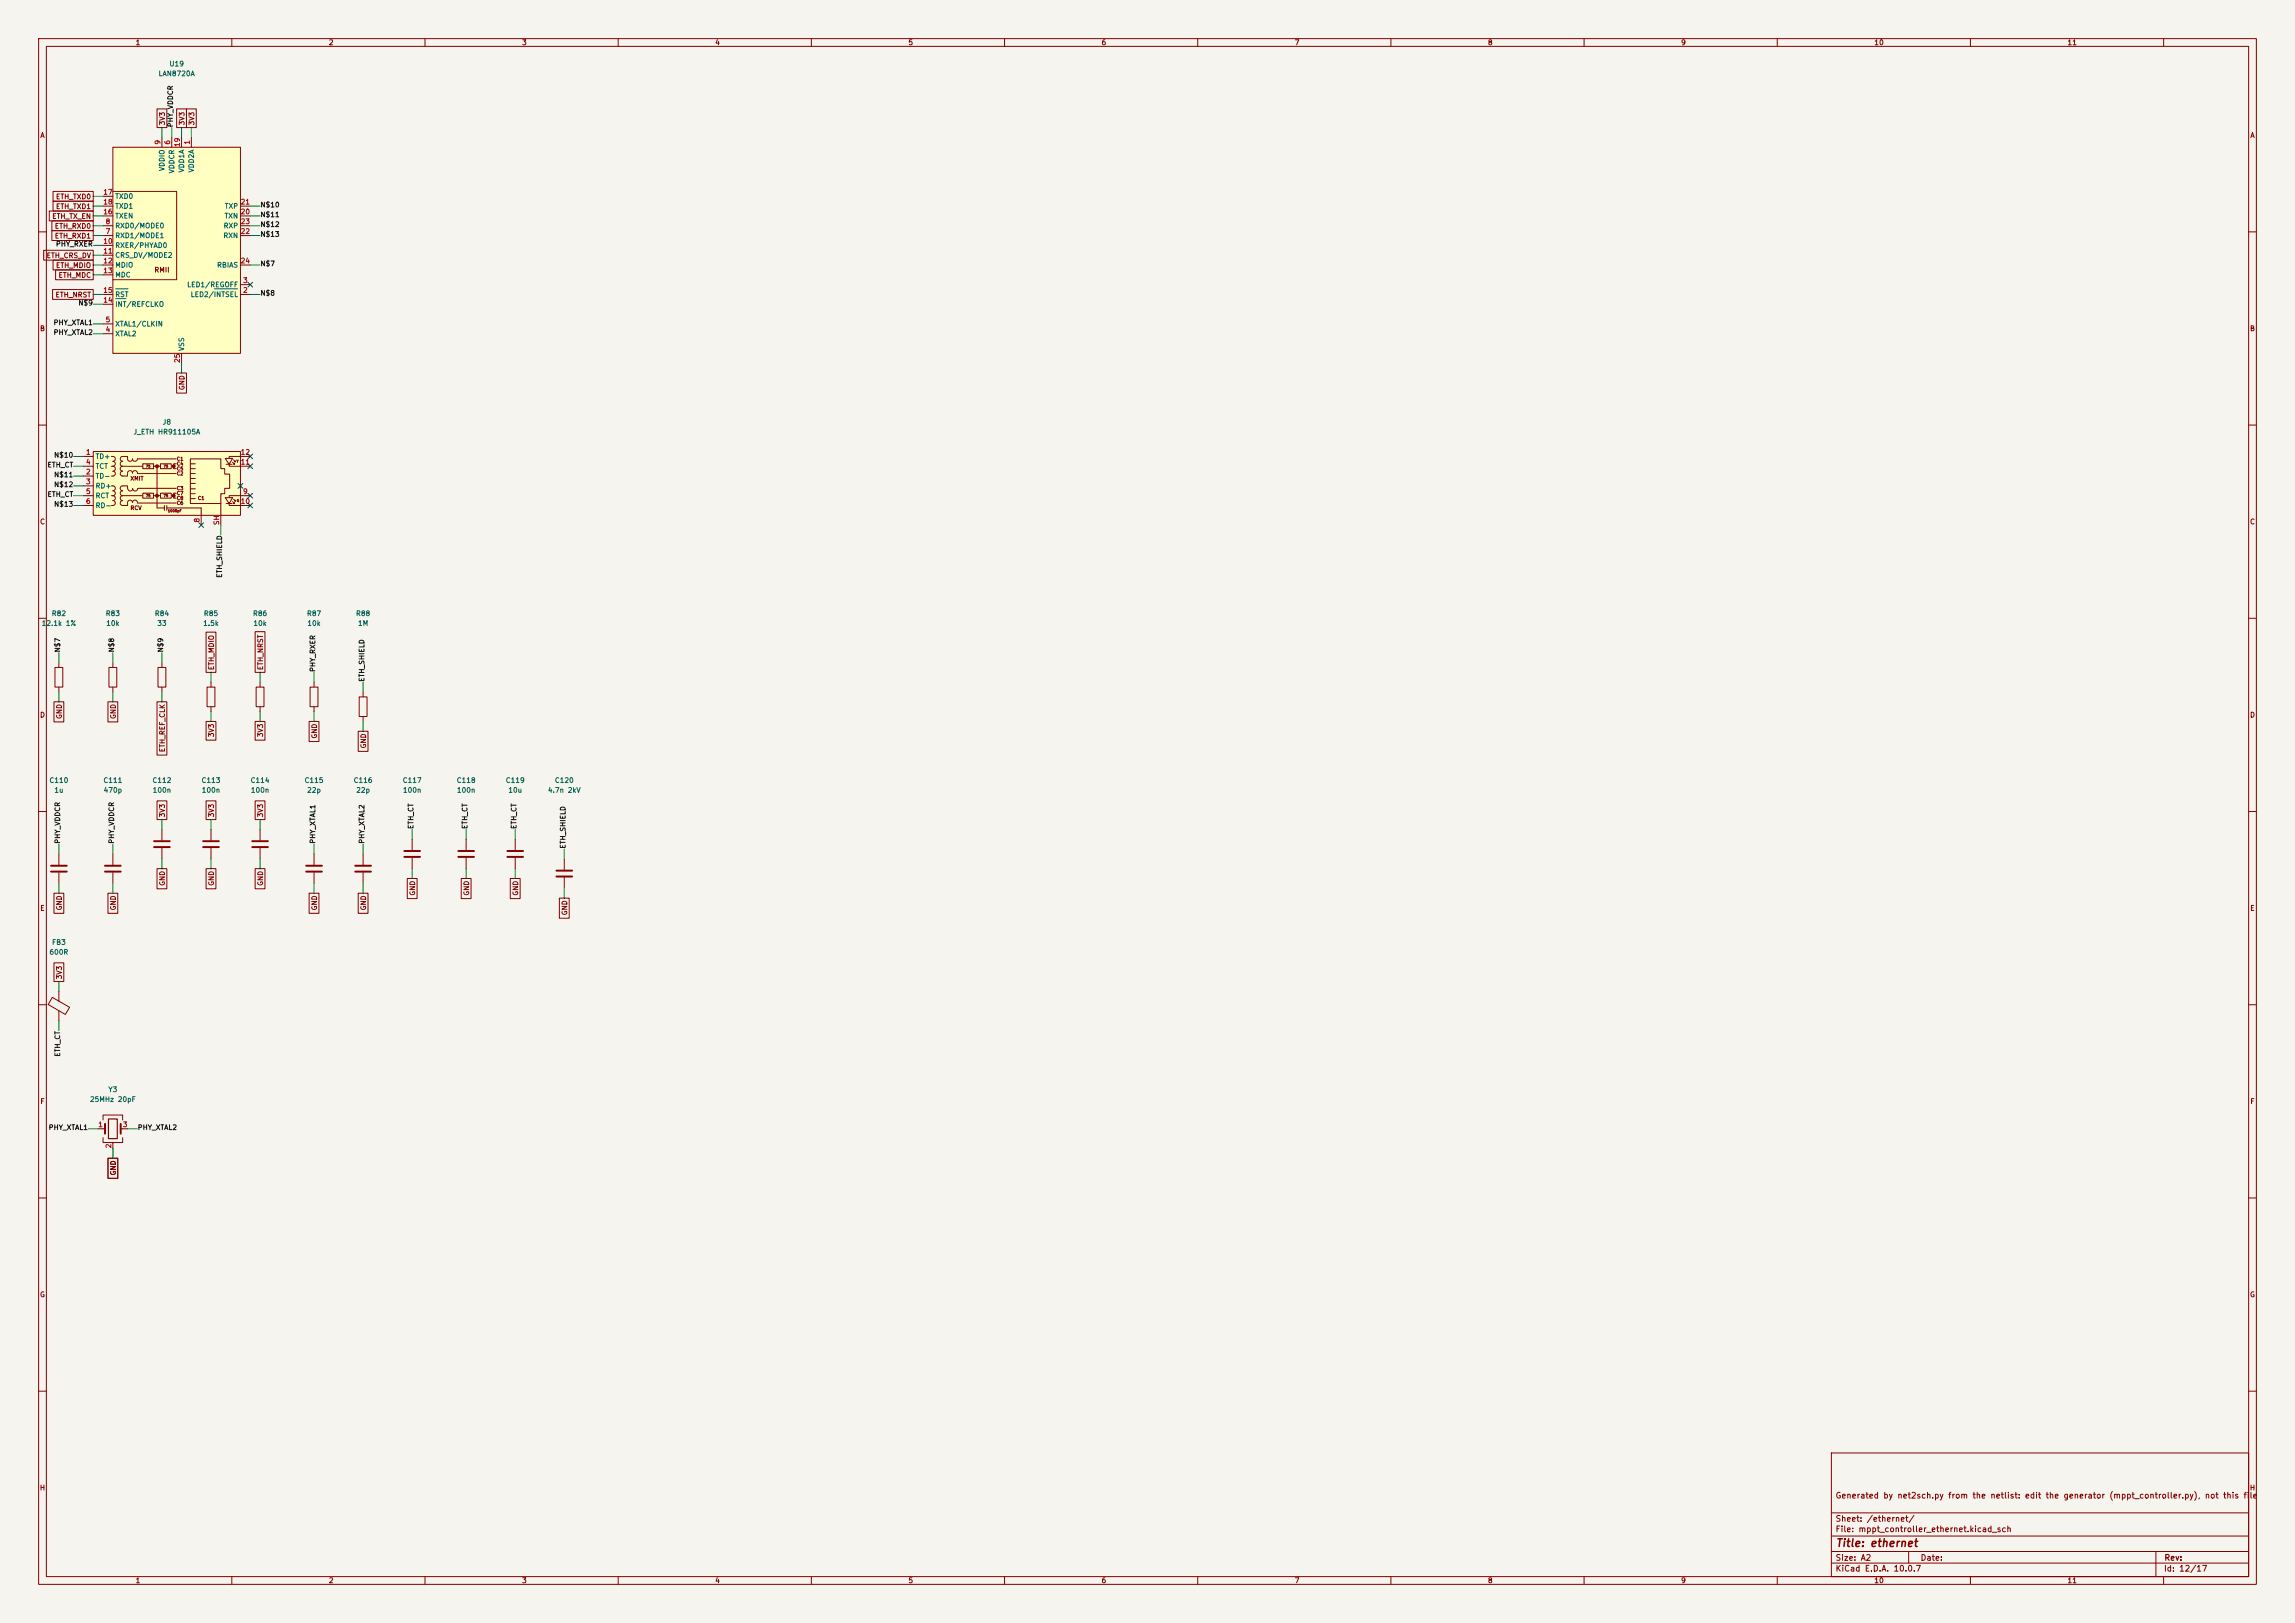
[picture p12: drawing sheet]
<svg xmlns="http://www.w3.org/2000/svg" width="594mm" height="420mm" viewBox="0 0 594 420" stroke-linecap="round" stroke-linejoin="round" font-family="sans-serif">
<defs><g id="words">
<text font-size="2" fill="#840000" x="475" y="400.8">Title: ethernet</text>
<g font-size="1.5" fill="#840000">
<text x="475" y="388.1">Generated by net2sch.py from the netlist: edit the generator (mppt_controller.py), not this file</text>
<text x="475" y="394.1">Sheet: /ethernet/</text>
<text x="475" y="396.8">File: mppt_controller_ethernet.kicad_sch</text>
<text x="475" y="407">KiCad E.D.A. 10.0.7</text>
<text x="475" y="404.2">Size: A2</text>
<text x="497" y="404.2">Date:</text>
<text x="560" y="407">Id: 12/17</text>
<text x="560.1" y="404.2">Rev:</text>
</g>
<g font-size="1.3" fill="#840000">
<text x="35" y="12">1</text>
<text x="85" y="12">2</text>
<text x="135" y="12">3</text>
<text x="185" y="12">4</text>
<text x="235" y="12">5</text>
<text x="285" y="12">6</text>
<text x="335" y="12">7</text>
<text x="385" y="12">8</text>
<text x="435" y="12">9</text>
<text x="485" y="12">10</text>
<text x="535" y="12">11</text>
<text x="10.3" y="36">A</text>
<text x="43" y="32.6" transform="rotate(-90 43 32.6)">3V3</text>
<text x="48" y="32.6" transform="rotate(-90 48 32.6)">3V3</text>
<text x="50.6" y="32.6" transform="rotate(-90 50.6 32.6)">3V3</text>
<text x="582.3" y="36">A</text>
<text x="14.4" y="51.9">ETH_TXD0</text>
<text x="13.4" y="56.9">ETH_TX_EN</text>
<text x="14.1" y="59.5">ETH_RXD0</text>
<text x="14.4" y="54.4">ETH_TXD1</text>
<text x="14.1" y="62">ETH_RXD1</text>
<text x="11.9" y="67.1">ETH_CRS_DV</text>
<text x="14.4" y="69.6">ETH_MDIO</text>
<text x="39.8" y="70.8">RMII</text>
<text x="14.2" y="77.3">ETH_NRST</text>
<text x="15" y="72.2">ETH_MDC</text>
<text x="10.2" y="86">B</text>
<text x="582.2" y="86">B</text>
<text x="48" y="101.1" transform="rotate(-90 48 101.1)">GND</text>
<text x="10.2" y="136">C</text>
<text x="582.2" y="136">C</text>
<text x="55.7" y="173.5" transform="rotate(-90 55.7 173.5)">ETH_MDIO</text>
<text x="68.4" y="173.5" transform="rotate(-90 68.4 173.5)">ETH_NRST</text>
<text x="10.2" y="186">D</text>
<text x="582.2" y="186">D</text>
<text x="16.3" y="186.2" transform="rotate(-90 16.3 186.2)">GND</text>
<text x="30.3" y="186.2" transform="rotate(-90 30.3 186.2)">GND</text>
<text x="55.7" y="190.9" transform="rotate(-90 55.7 190.9)">3V3</text>
<text x="68.4" y="190.9" transform="rotate(-90 68.4 190.9)">3V3</text>
<text x="82.3" y="191.3" transform="rotate(-90 82.3 191.3)">GND</text>
<text x="43" y="194.8" transform="rotate(-90 43 194.8)">ETH_REF_CLK</text>
<text x="95" y="193.8" transform="rotate(-90 95 193.8)">GND</text>
<text x="43" y="211.6" transform="rotate(-90 43 211.6)">3V3</text>
<text x="55.7" y="211.6" transform="rotate(-90 55.7 211.6)">3V3</text>
<text x="68.4" y="211.6" transform="rotate(-90 68.4 211.6)">3V3</text>
<text x="43" y="229.4" transform="rotate(-90 43 229.4)">GND</text>
<text x="55.7" y="229.4" transform="rotate(-90 55.7 229.4)">GND</text>
<text x="68.4" y="229.4" transform="rotate(-90 68.4 229.4)">GND</text>
<text x="107.7" y="231.9" transform="rotate(-90 107.7 231.9)">GND</text>
<text x="121.7" y="231.9" transform="rotate(-90 121.7 231.9)">GND</text>
<text x="134.4" y="231.9" transform="rotate(-90 134.4 231.9)">GND</text>
<text x="10.3" y="236">E</text>
<text x="16.3" y="235.7" transform="rotate(-90 16.3 235.7)">GND</text>
<text x="30.3" y="235.7" transform="rotate(-90 30.3 235.7)">GND</text>
<text x="82.3" y="235.7" transform="rotate(-90 82.3 235.7)">GND</text>
<text x="95" y="235.7" transform="rotate(-90 95 235.7)">GND</text>
<text x="147.1" y="237" transform="rotate(-90 147.1 237)">GND</text>
<text x="582.3" y="236">E</text>
<text x="16.3" y="253.6" transform="rotate(-90 16.3 253.6)">3V3</text>
<text x="10.3" y="286">F</text>
<text x="582.3" y="286">F</text>
<text x="30.3" y="304.3" transform="rotate(-90 30.3 304.3)">GND</text>
<text x="10.2" y="336">G</text>
<text x="582.2" y="336">G</text>
<text x="10.2" y="386">H</text>
<text x="582.2" y="386">H</text>
<text x="35" y="410">1</text>
<text x="85" y="410">2</text>
<text x="135" y="410">3</text>
<text x="185" y="410">4</text>
<text x="235" y="410">5</text>
<text x="285" y="410">6</text>
<text x="335" y="410">7</text>
<text x="385" y="410">8</text>
<text x="435" y="410">9</text>
<text x="485" y="410">10</text>
<text x="535" y="410">11</text>
</g>
<g font-size="1.3" fill="#006464">
<text x="43.7" y="17.5">U19</text>
<text x="40.9" y="20">LAN8720A</text>
<text x="42.9" y="44.4" transform="rotate(-90 42.9 44.4)">VDDIO</text>
<text x="45.4" y="45" transform="rotate(-90 45.4 45)">VDDCR</text>
<text x="48" y="44.8" transform="rotate(-90 48 44.8)">VDD1A</text>
<text x="50.5" y="44.8" transform="rotate(-90 50.5 44.8)">VDD2A</text>
<text x="29.7" y="51.8">TXD0</text>
<text x="29.7" y="59.4">RXD0/MODE0</text>
<text x="29.7" y="56.8">TXEN</text>
<text x="29.7" y="54.3">TXD1</text>
<text x="57.7" y="59.4">RXP</text>
<text x="58" y="56.8">TXN</text>
<text x="58" y="54.3">TXP</text>
<text x="29.7" y="61.9">RXD1/MODE1</text>
<text x="29.7" y="64.5">RXER/PHYAD0</text>
<text x="57.7" y="61.9">RXN</text>
<text x="29.7" y="67">CRS_DV/MODE2</text>
<text x="29.7" y="69.5">MDIO</text>
<text x="56.1" y="69.5">RBIAS</text>
<text x="29.7" y="72.1">MDC</text>
<text x="29.7" y="77.2">RST</text>
<text x="48.3" y="74.6">LED1/REGOFF</text>
<text x="49.2" y="77.2">LED2/INTSEL</text>
<text x="29.7" y="79.7">INT/REFCLKO</text>
<text x="29.7" y="87.3">XTAL2</text>
<text x="29.7" y="84.8">XTAL1/CLKIN</text>
<text x="48" y="91" transform="rotate(-90 48 91)">VSS</text>
<text x="34.4" y="112.7">J_ETH HR911105A</text>
<text x="42" y="110.2">J8</text>
<text x="24.6" y="119.1">TD+</text>
<text x="24.6" y="124.2">TD-</text>
<text x="24.6" y="121.6">TCT</text>
<text x="24.6" y="126.7">RD+</text>
<text x="24.6" y="129.2">RCT</text>
<text x="24.6" y="131.8">RD-</text>
<text x="13.3" y="159.7">R82</text>
<text x="27.2" y="159.7">R83</text>
<text x="39.9" y="159.7">R84</text>
<text x="52.6" y="159.7">R85</text>
<text x="65.3" y="159.7">R86</text>
<text x="79.3" y="159.7">R87</text>
<text x="92" y="159.7">R88</text>
<text x="10.7" y="162.3">12.1k 1%</text>
<text x="27.4" y="162.3">10k</text>
<text x="40.6" y="162.3">33</text>
<text x="52.5" y="162.3">1.5k</text>
<text x="65.5" y="162.3">10k</text>
<text x="79.4" y="162.3">10k</text>
<text x="92.5" y="162.3">1M</text>
<text x="12.7" y="202.9">C110</text>
<text x="26.6" y="202.9">C111</text>
<text x="39.3" y="202.9">C112</text>
<text x="52" y="202.9">C113</text>
<text x="64.7" y="202.9">C114</text>
<text x="78.7" y="202.9">C115</text>
<text x="91.4" y="202.9">C116</text>
<text x="104.1" y="202.9">C117</text>
<text x="118.1" y="202.9">C118</text>
<text x="130.8" y="202.9">C119</text>
<text x="143.5" y="202.9">C120</text>
<text x="13.9" y="205.4">1u</text>
<text x="26.7" y="205.4">470p</text>
<text x="39.4" y="205.4">100n</text>
<text x="52.1" y="205.4">100n</text>
<text x="64.8" y="205.4">100n</text>
<text x="79.4" y="205.4">22p</text>
<text x="92.1" y="205.4">22p</text>
<text x="104.2" y="205.4">100n</text>
<text x="118.1" y="205.4">100n</text>
<text x="131.4" y="205.4">10u</text>
<text x="141.7" y="205.4">4.7n 2kV</text>
<text x="13.3" y="244.8">FB3</text>
<text x="12.7" y="247.3">600R</text>
<text x="23.2" y="285.4">25MHz 20pF</text>
<text x="27.9" y="282.9">Y3</text>
</g>
<g font-size="1.3" fill="#0f0f0f">
<text x="45.1" y="33" transform="rotate(-90 45.1 33)">PHY_VDDCR</text>
<text x="67.3" y="54">N$10</text>
<text x="67.3" y="59">N$12</text>
<text x="67.3" y="56.5">N$11</text>
<text x="14.3" y="64.1">PHY_RXER</text>
<text x="67.3" y="61.6">N$13</text>
<text x="67.3" y="69.2">N$7</text>
<text x="67.3" y="76.8">N$8</text>
<text x="20.2" y="79.4">N$9</text>
<text x="13.7" y="84.4">PHY_XTAL1</text>
<text x="13.7" y="87">PHY_XTAL2</text>
<text x="13.9" y="118.7">N$10</text>
<text x="12.2" y="121.3">ETH_CT</text>
<text x="13.9" y="123.8">N$11</text>
<text x="12.2" y="128.9">ETH_CT</text>
<text x="13.9" y="126.3">N$12</text>
<text x="13.9" y="131.4">N$13</text>
<text x="57.8" y="149.7" transform="rotate(-90 57.8 149.7)">ETH_SHIELD</text>
<text x="15.9" y="168.9" transform="rotate(-90 15.9 168.9)">N$7</text>
<text x="29.8" y="168.9" transform="rotate(-90 29.8 168.9)">N$8</text>
<text x="42.5" y="168.9" transform="rotate(-90 42.5 168.9)">N$9</text>
<text x="81.9" y="174" transform="rotate(-90 81.9 174)">PHY_RXER</text>
<text x="94.6" y="176.6" transform="rotate(-90 94.6 176.6)">ETH_SHIELD</text>
<text x="107.3" y="214.7" transform="rotate(-90 107.3 214.7)">ETH_CT</text>
<text x="121.3" y="214.7" transform="rotate(-90 121.3 214.7)">ETH_CT</text>
<text x="134" y="214.7" transform="rotate(-90 134 214.7)">ETH_CT</text>
<text x="15.9" y="218.5" transform="rotate(-90 15.9 218.5)">PHY_VDDCR</text>
<text x="29.8" y="218.5" transform="rotate(-90 29.8 218.5)">PHY_VDDCR</text>
<text x="81.9" y="218.5" transform="rotate(-90 81.9 218.5)">PHY_XTAL1</text>
<text x="94.6" y="218.5" transform="rotate(-90 94.6 218.5)">PHY_XTAL2</text>
<text x="146.7" y="219.7" transform="rotate(-90 146.7 219.7)">ETH_SHIELD</text>
<text x="15.9" y="273.6" transform="rotate(-90 15.9 273.6)">ETH_CT</text>
<text x="12.5" y="292.7">PHY_XTAL1</text>
<text x="35.5" y="292.7">PHY_XTAL2</text>
</g>
<g font-size="1.3" fill="#a90000">
<text x="41.8" y="37.6" transform="rotate(-90 41.8 37.6)">9</text>
<text x="44.3" y="37.6" transform="rotate(-90 44.3 37.6)">6</text>
<text x="46.9" y="38.2" transform="rotate(-90 46.9 38.2)">19</text>
<text x="49.4" y="37.6" transform="rotate(-90 49.4 37.6)">1</text>
<text x="26.6" y="50.7">17</text>
<text x="26.6" y="53.2">18</text>
<text x="62.2" y="53.2">21</text>
<text x="26.6" y="55.7">16</text>
<text x="27.2" y="58.3">8</text>
<text x="62.2" y="55.7">20</text>
<text x="62.2" y="58.3">23</text>
<text x="26.6" y="63.4">10</text>
<text x="26.6" y="65.9">11</text>
<text x="27.2" y="60.8">7</text>
<text x="62.2" y="60.8">22</text>
<text x="26.6" y="68.4">12</text>
<text x="26.6" y="71">13</text>
<text x="62.2" y="68.4">24</text>
<text x="26.6" y="76.1">15</text>
<text x="62.8" y="76.1">2</text>
<text x="62.8" y="73.5">3</text>
<text x="26.6" y="78.6">14</text>
<text x="27.2" y="83.7">5</text>
<text x="27.2" y="86.2">4</text>
<text x="46.9" y="94" transform="rotate(-90 46.9 94)">25</text>
<text x="22.1" y="118">1</text>
<text x="62.2" y="118">12</text>
<text x="22.1" y="123.1">2</text>
<text x="22.1" y="125.6">3</text>
<text x="22.1" y="120.5">4</text>
<text x="62.2" y="120.5">11</text>
<text x="22.1" y="128.1">5</text>
<text x="22.1" y="130.7">6</text>
<text x="62.2" y="130.7">10</text>
<text x="62.8" y="128.1">9</text>
<text x="51.9" y="135.4" transform="rotate(-90 51.9 135.4)">8</text>
<text x="57" y="136" transform="rotate(-90 57 136)">SH</text>
<text x="25.3" y="292">1</text>
<text x="31.7" y="292">3</text>
<text x="29.1" y="297.3" transform="rotate(-90 29.1 297.3)">2</text>
</g>
<g font-size="1" fill="#840000">
<text x="33.7" y="124.6">XMIT</text>
<text x="33.7" y="132.2">RCV</text>
</g>
<g font-size=".9" fill="#840000">
<text x="45.7" y="119.4">C1</text>
<text x="45.7" y="120.7">C4</text>
<text x="45.7" y="122">C5</text>
<text x="45.7" y="123.2">C2</text>
<text x="45.7" y="127">C3</text>
<text x="45.7" y="128.3">C7</text>
<text x="45.7" y="129.6">C8</text>
<text x="45.7" y="130.8">C6</text>
<text x="51.1" y="129.6">C1</text>
</g>
<g font-size=".6" fill="#840000">
<text x="61.1" y="119.9">Y</text>
<text x="37.7" y="121.1">75</text>
<text x="42.3" y="121.1">75</text>
<text x="37.7" y="128.7">75</text>
<text x="42.3" y="128.7">75</text>
<text x="61.2" y="130">G</text>
<text x="43.4" y="132.7">1000pF</text>
</g>
</g></defs>
<path d="M0 0h594v420h-594z" fill="#f5f4ef" stroke="#f5f4ef" stroke-width=".26"/>
<g fill="none" stroke="#840000" stroke-width=".26">
<path d="M10 10h574v400h-574zM12 12h570v396h-570zM60 10v2M110 10v2M160 10v2M210 10v2M260 10v2M310 10v2M360 10v2M410 10v2M460 10v2M510 10v2"/>
<path d="M560 10v2M10 60h2M582 60h2M10 110h2M582 110h2M10 160h2M582 160h2M10 210h2M120.6 217.2v2.8M133.3 217.2v2.8M582 210h2M15.2 221v2.8"/>
<path d="M15.2 225.8v2.8M81.3 221v2.8M81.3 225.8v2.8M120.6 222v2.8M133.3 222v2.8M146 222.3v2.7M146 227.1v2.8M10 260h2M582 260h2M10 310h2M582 310h2M10 360h2"/>
<path d="M474 376h108v32h-108zM582 360h2M474 397.5h108M474 391.5h108M60 408v2M110 408v2M160 408v2M210 408v2M260 408v2M310 408v2M360 408v2M410 408v2"/>
<path d="M460 408v2M474 404.5h108M474 401.5h108M494 401.5v3M510 408v2M558 401.5v6.5M560 408v2"/>
</g>
<path d="M13.2 224h4.1M13.2 225.6h4.1M79.2 224h4.1M79.2 225.6h4.1M118.6 220.2h4.1M118.6 221.7h4.1M131.3 220.2h4.1M131.3 221.7h4.1M144 225.3h4.1M144 226.8h4.1" fill="none" stroke="#840000" stroke-width=".51"/>
<path d="M29.2 38.1h33v53.3h-33z" fill="#ffffc2"/>
<g fill="none" stroke="#840000" stroke-width=".26">
<path d="M29.2 38.1h33v53.3h-33zM41.9 35.6v2.5M44.4 35.6v2.5M47 35.6v2.5M49.5 35.6v2.5M26.7 58.4h2.5M26.7 55.9h2.5M26.7 50.8h2.5M26.7 53.3h2.5M29.2 49.5h16.5v22.9h-16.5M62.2 58.4h2.6M62.2 55.9h2.6"/>
<path d="M62.2 53.3h2.6M26.7 76.2h2.5M26.7 61h2.5M26.7 63.5h2.5M26.7 66h2.5M26.7 68.6h2.5M26.7 71.1h2.5M26.7 78.7h2.5M62.2 76.2h2.6M62.2 73.7h2.6M62.2 61h2.6M62.2 68.6h2.6"/>
<path d="M26.7 86.4h2.5M26.7 83.8h2.5M47 91.4v2.6M67.3 214.6v2.8M67.3 219.5v2.8M106.7 217.2v2.8M94 221v2.8M94 225.8v2.8M106.7 222v2.8M25.4 292.1h1.8M26.7 289.8v-1.3h5v1.3M26.7 294.4v1.3h5v-1.3"/>
<path d="M29.2 295.7v1.5M31.2 292.1h1.8"/>
</g>
<path d="M29.9 74.8h3.2M29.9 77.3h2.7M55.5 74.8h6" fill="none" stroke="#006464" stroke-width=".26"/>
<path d="M65.3 217.7h4M65.3 219.2h4M91.9 224h4.1M91.9 225.6h4.1M104.6 220.2h4.1M104.6 221.7h4.1M27.2 290.8v2.6M31.2 290.8v2.6" fill="none" stroke="#840000" stroke-width=".51"/>
<path d="M28.1 289.6h2.3v5h-2.3z" fill="none" stroke="#840000" stroke-width=".3"/>
<path d="M24.1 116.8h38.1v16.6h-38.1z" fill="#ffffc2"/>
<g fill="#840000" stroke="#840000" stroke-width=".51">
<circle cx="40.6" cy="120.6" r=".25"/>
<circle cx="40.6" cy="128.3" r=".25"/>
<circle cx="45" cy="120.6" r=".25"/>
<circle cx="45" cy="128.3" r=".25"/>
</g>
<g fill="none" stroke="#840000" stroke-width=".26">
<path d="M40.6 28.2h2.6v4.8h-2.6zM45.7 28.2h2.6v4.8h-2.6zM48.3 28.2h2.5v4.8h-2.5zM12.8 54.6h11.3v2.6h-11.3zM13.4 57.1h10.7v2.6h-10.7zM13.4 59.7h10.7v2.5h-10.7zM13.7 52.1h10.4v2.5h-10.4zM13.7 49.5h10.4v2.6h-10.4zM11.3 64.8h12.8v2.5h-12.8zM13.6 74.9h10.5v2.6h-10.5zM13.7 67.3h10.4v2.6h-10.4zM14.4 69.8h9.7v2.6h-9.7z"/>
<path d="M45.7 96.5h2.6v5.2h-2.6zM21.6 118.1h2.5M24.1 116.8h38.1v16.6h-38.1zM28.8 118.1l.7 .1 .3 .4-.1 .5-.5 .3M29.2 119.4l.5 .2 .1 .4-.1 .5-.5 .2 .6 .4-.1 .5-.5 .3 .5 .2 .1 .6-.2 .3-.4 .2M45.6 118.7h-10l-.2 .5-.5 .2-.4-.2-.2-.5-.2 .5-.4 .2-.6-.4-.1-.9h-1.3l-.4 .2-.2 .4 .2 .5 .4 .2-.4 .2-.2 .4 .2 .5 .4 .2M49.3 118.7h7.8v2.6h1.1v1.4h1.2v3.7h-1.2v1.4h-1.1v2.5h-7.8zM58.3 118.6h1.9l-.9 1.5zM60.2 119.6l.5 .5h-.2M60.5 119l.5 .5h-.3M60.7 119.9v.2M61 119.3v.2"/>
<path d="M64.8 118.1h-5.5v.5M21.6 120.7h2.5M21.6 128.3h2.5M21.6 123.2h2.5M21.6 125.7h2.5M21.6 130.8h2.5M28.8 125.7l.7 .1 .3 .5-.1 .5-.5 .2 .5 .3 .1 .5-.2 .3-.4 .2M28.8 120.7h.4M28.8 128.3h.4M28.8 123.2h.4M29.2 128.3l.6 .4-.1 .6-.5 .2 .5 .3 .1 .5-.3 .4-.7 .1M31.7 120.7l-.4 .1-.2 .3 .1 .6 .5 .2-.5 .4v.6l.4 .3h1.4v-.6"/>
<path d="M31.7 128.3l-.4 .1-.2 .3 .1 .6 .5 .2-.5 .4v.6l.4 .3h1.4v-.6M31.7 120.7h5.3M31.7 128.3h5.1M33 126.4v-.7h-1.4l-.4 .3v.7l.5 .3-.5 .3-.1 .5 .6 .5M35.6 122.4l-.2-.4-.5-.2-.4 .2-.2 .4-.3-.5-.6-.1-.4 .6M35.6 130l-.2-.4-.5-.2-.4 .2-.2 .4-.3-.5h-.6l-.4 .5M35.6 122.6h10M35.6 130.2h10M35.6 126.4l-.4 .6-.6-.1-.2-.5-.2 .5-.5 .2-.4-.2-.2-.5M35.7 126.4h9.9M37 120h2.8v1.3h-2.8zM37 127.6h2.8v1.3h-2.8z"/>
<path d="M39.8 120.7h1.7M39.8 128.3h1.7M40.6 120.7v10.7h1.9M41.5 120h2.8v1.3h-2.8zM41.5 127.6h2.8v1.3h-2.8zM42.5 130.8v1.3M43.2 130.8v1.3M43.2 131.4h8.9v4.5M44.4 120.7h.6M44.4 128.3h.6M45.6 120h-.6v1.3h.6M45.6 127.6h-.6v1.3h.6"/>
<path d="M49.3 122.6h1.2M49.3 123.8h1.2M49.3 125.1h1.2M49.3 126.5h1.2M49.3 127.8h1.2M49.3 120h1.2M49.3 121.3h1.2M49.3 129h1.2M57.1 130.3v5.6M58.3 128.8h1.9l-.9 1.5zM58.5 120.1h1.6M58.5 130.3h1.6"/>
<path d="M59.3 120.1v.6h5.5M59.3 130.3v.5h5.5M60.2 129.8l.5 .5h-.2M60.5 129.2l.5 .5h-.3M60.7 130v.3M61 129.4v.3M64.8 128.3h-5.5v.5M14.2 172.7h2.1v5.1h-2.1zM15.2 171.5v1.2M15.2 177.8v1.3M28.2 172.7h2v5.1h-2zM29.2 171.5v1.2"/>
<path d="M29.2 177.8v1.3M40.9 172.7h2v5.1h-2zM41.9 171.5v1.2M41.9 177.8v1.3M53.3 163.6h2.6v10.4h-2.6zM53.6 177.8h2v5.1h-2zM54.6 176.5v1.3M66 163.5h2.6v10.5h-2.6zM66.3 177.8h2v5.1h-2zM67.3 176.5v1.3M80.3 177.8h2v5.1h-2zM81.3 176.5v1.3"/>
<path d="M94 179.1v1.2M14 181.6h2.5v5.2h-2.5zM27.9 181.6h2.6v5.2h-2.6zM40.6 181.6h2.6v13.8h-2.6zM53.3 186.7h2.6v4.8h-2.6zM54.6 182.9v1.3M66 186.7h2.6v4.8h-2.6zM67.3 182.9v1.3M80 186.7h2.6v5.2h-2.6zM81.3 182.9v1.3M92.7 189.2h2.6v5.2h-2.6zM93 180.3h2v5.1h-2z"/>
<path d="M94 185.4v1.3M40.6 207.2h2.6v4.9h-2.6zM41.9 214.6v2.8M41.9 219.5v2.8M53.3 207.2h2.6v4.9h-2.6zM54.6 214.6v2.8M54.6 219.5v2.8M66 207.2h2.6v4.9h-2.6zM14 231.1h2.5v5.2h-2.5zM27.9 231.1h2.6v5.2h-2.6zM29.2 221v2.8M29.2 225.8v2.8"/>
<path d="M40.6 224.8h2.6v5.2h-2.6zM53.3 224.8h2.6v5.2h-2.6zM66 224.8h2.6v5.2h-2.6zM80 231.1h2.6v5.2h-2.6zM92.7 231.1h2.6v5.2h-2.6zM105.4 227.3h2.6v5.2h-2.6zM119.4 227.3h2.5v5.2h-2.5zM132.1 227.3h2.5v5.2h-2.5zM144.8 232.4h2.5v5.2h-2.5zM13.5 258.1l4.5 2.6-1.1 1.8-4.4-2.6zM14 249.2h2.5v4.8h-2.5zM15.2 256.5v2.6"/>
<path d="M15.2 261.6v2.6M27.9 299.7h2.6v5.2h-2.6z"/>
</g>
<path d="M39.9 217.7h4M39.9 219.2h4M52.6 217.7h4M52.6 219.2h4M27.2 224h4M27.2 225.6h4" fill="none" stroke="#840000" stroke-width=".51"/>
<g fill="none" stroke="#009600" stroke-width=".26">
<path d="M41.9 33v2.6M44.4 33v2.6M47 33v2.6M49.5 33v2.6M24.1 53.3h2.6M24.1 58.4h2.6M24.1 55.9h2.6M24.1 50.8h2.6M64.8 53.3h2.5M64.8 58.4h2.5M64.8 55.9h2.5M24.1 61h2.6"/>
<path d="M24.1 71.1h2.6M24.1 68.6h2.6M24.1 78.7h2.6M24.1 76.2h2.6M24.1 63.5h2.6M24.1 66h2.6M64.8 61h2.5M64.8 68.6h2.5M64.8 76.2h2.5M24.1 86.4h2.6M24.1 83.8h2.6M47 94v2.5"/>
<path d="M19 118.1h2.6M19 130.8h2.6M19 125.7h2.6M19 128.3h2.6M19 120.7h2.6M19 123.2h2.6M57.1 135.9v2.5M15.2 168.9v2.6M15.2 179.1v2.5M29.2 168.9v2.6M29.2 179.1v2.5M41.9 168.9v2.6"/>
<path d="M41.9 179.1v2.5M54.6 174v2.5M67.3 174v2.5M81.3 174v2.5M94 176.5v2.6M54.6 184.2v2.5M67.3 184.2v2.5M81.3 184.2v2.5M94 186.7v2.5M15.2 218.4v2.6M29.2 218.4v2.6M41.9 212.1v2.5"/>
<path d="M54.6 212.1v2.5M67.3 212.1v2.5M81.3 218.4v2.6M94 218.4v2.6M106.7 214.6v2.6M120.6 214.6v2.6M133.3 214.6v2.6M146 219.7v2.6M15.2 228.6v2.5M29.2 228.6v2.5M41.9 222.3v2.5M54.6 222.3v2.5"/>
<path d="M67.3 222.3v2.5M81.3 228.6v2.5M94 228.6v2.5M106.7 224.8v2.5M120.6 224.8v2.5M133.3 224.8v2.5M146 229.9v2.5M15.2 254v2.5M15.2 264.2v2.5M22.9 292.1h2.5M29.2 297.2v2.5M33 292.1h2.6"/>
</g>
<g fill="none" stroke="#000084" stroke-width=".26">
<path d="M64.2 73.1l1.2 1.2M65.4 73.1l-1.2 1.2M64.2 117.5l1.2 1.2M65.4 117.5l-1.2 1.2M51.5 135.3l1.2 1.2M52.7 135.3l-1.2 1.2M61.6 125.1l1.2 1.2M62.8 125.1l-1.2 1.2M64.2 130.2l1.2 1.2M64.2 127.7l1.2 1.2M64.2 120l1.2 1.3M65.4 130.2l-1.2 1.2"/>
<path d="M65.4 127.7l-1.2 1.2M65.4 120l-1.2 1.3"/>
</g>
<use href="#words"/>
</svg>
